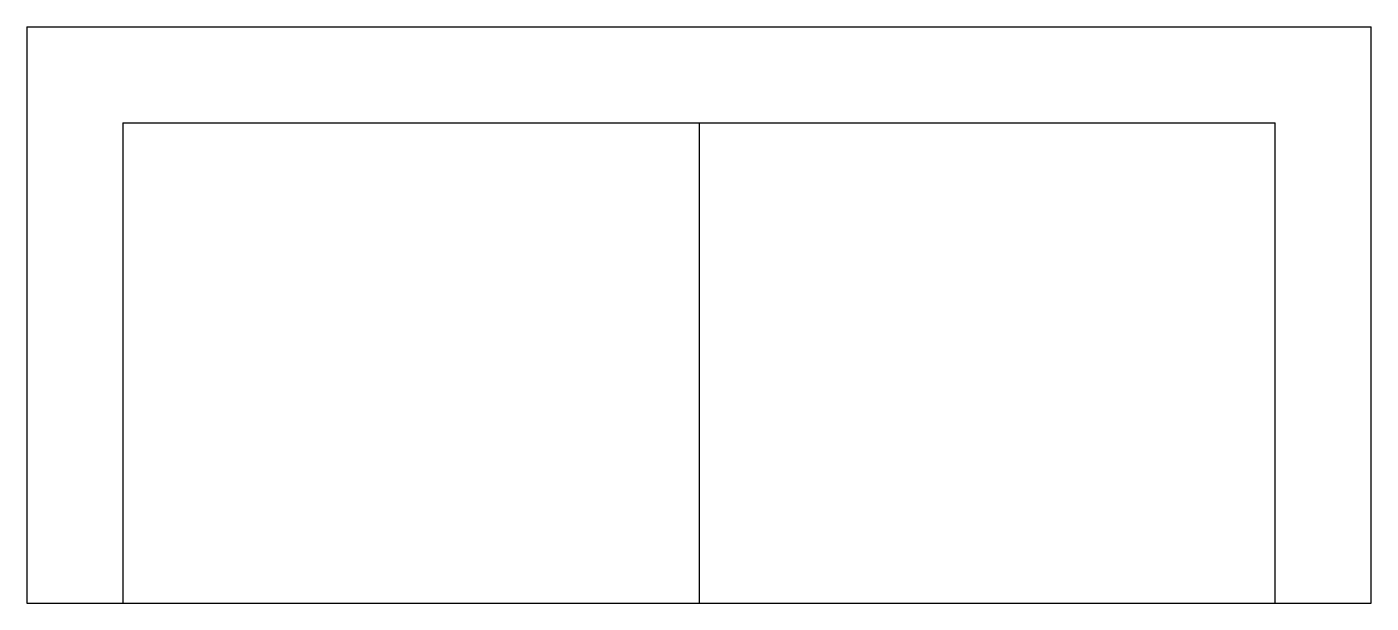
# Model space of a CAD drawing. Extents: x -0.7 to 0.7, y -0.6 to 0.
import ezdxf

# ---------------------------------------------------------------- set-up
doc = ezdxf.new("R2010")
doc.units = 0
doc.header["$MEASUREMENT"] = 0
doc.layers.add('LMES', color=251, linetype='CONTINUOUS')

msp = doc.modelspace()

# ---------------------------------------------------------------- linework, layer by layer
at = {"layer": 'LMES'}
for p, q in [((-0.7, 0), (-0.7, -0.6)), ((-0.7, 0), (0.7, 0)), ((0.7, -0.6), (0.7, 0)), ((-0.6, -0.1), (0.6, -0.1)), ((-0.6, -0.1), (-0.6, -0.6)), ((0, -0.1), (0, -0.6)), ((0.6, -0.6), (0.6, -0.1)), ((-0.7, -0.6), (0.7, -0.6))]:
    msp.add_line(p, q, dxfattribs=at)

doc.saveas('drawing.dxf')
